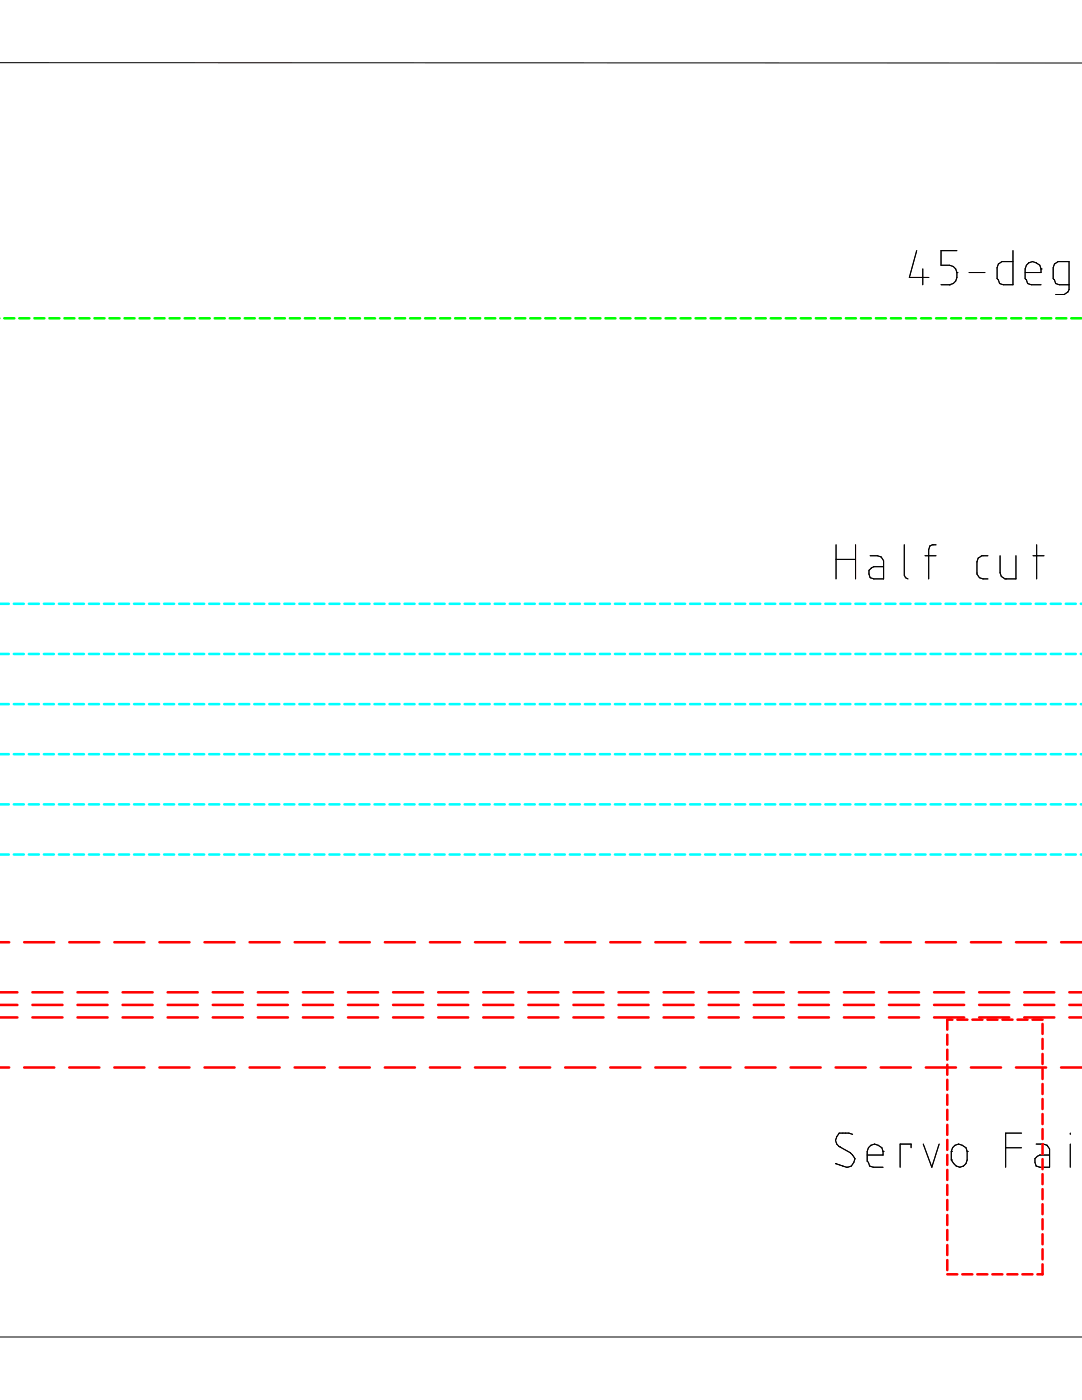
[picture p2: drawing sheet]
<svg xmlns="http://www.w3.org/2000/svg" width="216mm" height="279mm" viewBox="0 0 216 279" stroke-linecap="round" stroke-linejoin="round" font-family="sans-serif">
<g fill="none" stroke="#000" stroke-width=".2">
<path d="M0 12.5l215.9 .1M182.9 50l-1.4 5.4h3.8M184.1 53.7v3.1M189.5 56.8h.1M190.9 54.4h.1M190.9 50h-3.1v2.9h1.7a2 2 0 0 1 1.5 2 2 2 0 0 1-1.5 1.9h-1.7M193.4 54.4h3.1M202.1 50v6.8h-1.9l-.7-.2-.3-.7-.2-.3v-2.2l.2-.7 .7-.5h2.2M204.6 54.4h3.1a1.68 1.68 0 0 0-.5-1.8 1.68 1.68 0 0 0-1.9-.2l-.5 .5-.2 .8v1.9l.2 .3 .2 .7 .8 .2h1.9M207.7 53.7h.1M213.3 56.8h-1.9l-.8-.2-.2-.7-.2-.3v-2.2l.2-.7 .7-.5h2.2v5.6l-.2 .5-.8 .5h-1.7M166.8 108.7v6.8"/>
<path d="M166.8 111.6h3.9M170.7 108.7v6.8M173.6 110.9h1.5l.7 .3 .5 .7v3.6h-1.9l-.8-.2-.2-.7v-.8l.5-.5 .5-.2h1.9M180.4 108.7v6.1l.3 .5 .5 .2M184.6 110.9h2.2M186.8 108.7h-.8l-.5 .3-.2 .7v5.8M197.1 110.9h-1.2l-.7 .5-.3 .7v2.5l.5 .7 .8 .2h.9M199.6 110.9v3.4l.2 .7 .7 .5h2.2v-4.6M206.1 110.9h2.2M206.9 108.7v6.8M166.7 232.2h.1M167.4 228.8h.1"/>
<path d="M170.1 226.4l-.7-.3h-2l-.4 .8-.3 .7 .3 .7 .4 .5 2.2 1.2 .5 .5 .5 .7-.2 .8-.5 .7-.7 .2-2.5-.7M173 230.5h3.2a1.68 1.68 0 0 0-.6-1.8 1.68 1.68 0 0 0-1.8-.1l-.5 .5-.3 .7v1.9l.3 .3 .2 .7 .8 .2h1.9M176.2 229.8h.1M181.8 229.1v-.8h-2.2v4.6M184.2 228.3l1.7 4.6 1.5-4.6M189.8 231.5h.1M189.8 229.8h.1M190.6 228.6a1.74 1.74 0 0 1 2.4 1.2v1.7a1.45 1.45 0 0 1-1.1 1.3 1.45 1.45 0 0 1-1.6-.6l-.5-.7v-1.7l.3-.7zM193 229.8h.1M200.7 229.1h3.1M203.8 226.1h-3.1v6.8M206.8 228.3h1.4l.7 .3 .5 .7v3.6h-1.9l-.7-.2-.3-.7v-.8l.5-.4 .5-.3h1.9"/>
<path d="M213.6 226.1v.3M213.6 228.3v4.6M0 266.8h215.9"/>
</g>
<path d="M0 188h215.9M215.9 198h-215.9M0 213h215.9M215.9 200.6h-215.9M215.9 203.1h-215.9" fill="none" stroke="#f00" stroke-width=".51" stroke-dasharray="6 3"/>
<path d="M189 203.5v50.8M208 203.5h-19M189 254.3h19M208 254.3v-50.8" fill="none" stroke="#f00" stroke-width=".51" stroke-dasharray="2 1"/>
<path d="M0 63.5h215.9" fill="none" stroke="#0f0" stroke-width=".51" stroke-dasharray="2 1"/>
<path d="M-.1 120.5h216M-.1 130.5h216M-.1 140.5h216M-.1 150.5h216M-.1 160.5h216M-.1 170.5h216" fill="none" stroke="#0ff" stroke-width=".51" stroke-dasharray="2 1"/>
</svg>
